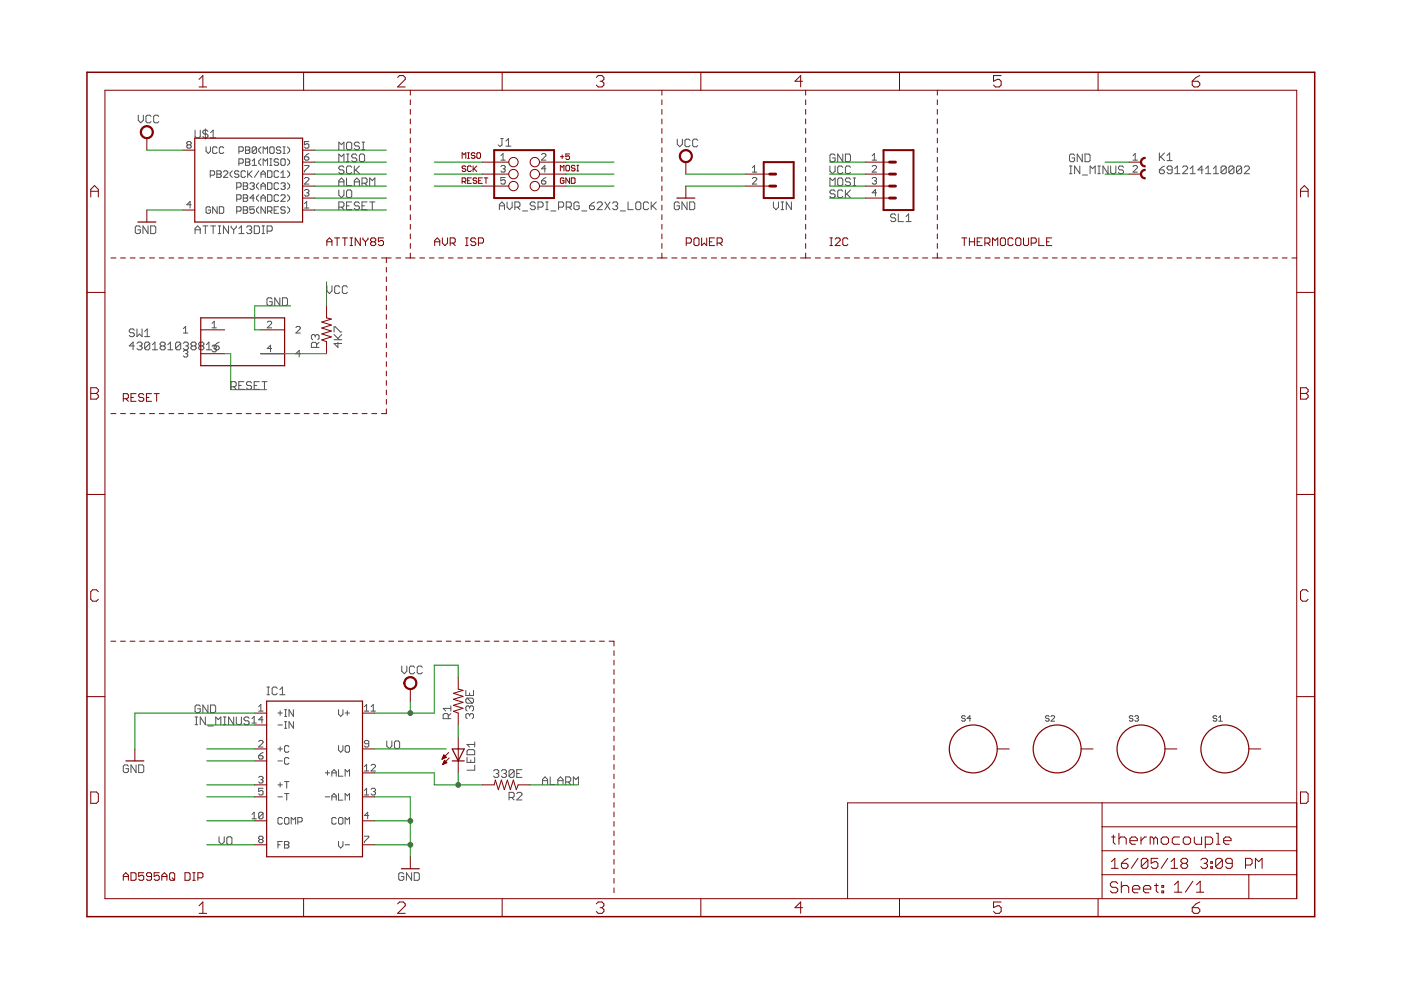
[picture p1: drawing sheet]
<svg xmlns="http://www.w3.org/2000/svg" width="297mm" height="210mm" viewBox="0 0 297 210" stroke-linecap="round" stroke-linejoin="round" font-family="sans-serif">
<g fill="none" stroke="#505050" stroke-width=".21">
<path d="M29.3 24.4v1.1l.5 .5 .6-.5v-1.1M32 24.7l-.3-.3h-.5l-.3 .3v1.1l.3 .2h.5l.3-.2M33.7 24.7l-.3-.3h-.5l-.3 .3v1.1l.3 .2h.5l.3-.2M39.8 30.7l-.2-.2 .2-.5h.5l.2 .2-.2 .5M39.8 30.7l-.2 .2 .2 .5h.5l.2-.2-.2-.5M39.8 30.7h.5M41.4 27.6v1.4l.2 .2h.6l.3-.2v-1.4M43.5 27.3v2.2M43.7 31.1v1l.5 .4 .4-.4v-1M44.1 27.9l-.3-.3h-.5l-.3 .3v.2l.3 .3h.5l.3 .3v.3l-.3 .2h-.5l-.3-.2M44.6 37.1h.7l.2-.2v-.5l-.2-.2h-.7v1.4M44.6 28.1l.6-.5v1.6"/>
<path d="M44.6 29.2h1.1M46 36.2h.7l.2 .2-.2 .5 .2 .5-.2 .2h-.7zM46 36.9h.7M46 31.4l-.2-.3h-.5l-.2 .3v.9l.2 .2h.5l.2-.2M47.4 36.4l.2-.2h.5l.2 .2v.3l-.9 .9h.9M47.4 31.4l-.2-.3h-.5l-.2 .3v.9l.2 .2h.5l.2-.2M49.3 36.2l-.5 .5v.4l.5 .5M50.2 39.7h.7l.2-.2v-.5l-.2-.2h-.7v1.4M50.7 32.1h.7l.2-.3v-.4l-.2-.3h-.7v1.4M50.7 36.4l-.3-.2h-.4l-.3 .5 .3 .2h.4l.3 .5-.3 .2h-.4l-.3-.2M50.7 34.6h.7l.2-.2v-.5l-.2-.2h-.7v1.4M51.6 38.8h.7l.2 .2-.2 .5 .2 .4-.2 .3h-.7z"/>
<path d="M51.6 39.5h.7M52 31.1h.7l.3 .3-.3 .4 .3 .5-.3 .2h-.7zM52 33.7h.7l.3 .2-.3 .5 .3 .4-.3 .3h-.7zM52 34.4h.7M52 36.4l-.2-.2h-.4l-.3 .2v1l.3 .2h.4l.2-.2M52 31.8h.7M52.5 36.2v1.4M52.7 36.9l.7 .7M53 39l.2-.2h.5l.2 .2-.2 .5M53.4 36.2l-.9 .9M53.4 39.5h.3M53.5 35.1h.9"/>
<path d="M53.5 34.1l.4-.4v1.4M53.7 39.5l.2 .2-.2 .5h-.5l-.2-.3M54.4 31.4l-.2-.3h-.5l-.2 .3v.9M54.4 31.4v.9l-.2 .2h-.5l-.2-.2M54.4 31.4l-.9 .9M54.9 38.8l-.5 .4v.5l.5 .5M54.9 36.2l-1 1.4M55.3 31.1l-.4 .5v.5l.4 .4M55.3 33.7l-.4 .4v.5l.4 .5M55.3 37.6v-.9l.5-.5 .5 .5v.9M55.3 36.9h1M55.3 39.5h1"/>
<path d="M55.8 32.5v-1.4l.5 .5 .4-.5v1.4M55.8 35.1v-1.4l.5 .4 .4-.4v1.4M56.7 36.2h.7l.3 .2v1l-.3 .2h-.7zM56.7 38.8h.7l.3 .2v.9l-.3 .3h-.7zM57.2 35.1h.5M57.2 33.7h.5M57.4 31.1h.5l.2 .3v.9l-.2 .2h-.5l-.2-.2v-.9zM57.4 33.7v1.4M59.1 33.9l-.3-.2h-.4l-.3 .4 .3 .3h.4l.3 .4-.3 .3h-.4l-.3-.3M59.1 36.4l-.3-.2h-.4l-.3 .2v1l.3 .2h.4l.3-.2M59.1 39l-.3-.2h-.4l-.3 .2v.9l.3 .3h.4l.3-.3M59.5 31.4l-.2-.3h-.5l-.2 .3 .2 .4h.5l.2 .3-.2 .4h-.5l-.2-.2"/>
<path d="M59.5 33.9l.3-.2h.4l.3 .2v.9l-.3 .3h-.4l-.3-.3zM59.5 39l.3-.2h.4l.3 .2-.3 .5M59.5 37.6h1M59.5 36.7l.5-.5v1.4M60 31.1h.5M60 32.5h.5M60 39.5h.2M60.2 39.5l.3 .2-.3 .5h-.4l-.3-.3M60.2 31.1v1.4M60.9 31.1l.5 .5v.5l-.5 .4M60.9 36.2l.5 .5v.4l-.5 .5M60.9 33.7l.5 .4v.5l-.5 .5"/>
<path d="M60.9 38.8l.5 .4v.5l-.5 .5M64.6 33.3h.7l.2 .4-.2 .3h-.5l-.2-.3zM64.6 35.1h.9v.2l-.9 1v.2M64.6 37.9l.2-.3h.5l.2 .3v.2l-.9 .9h.9M65.5 30h-.9v.7l.7-.2 .2 .2v.5l-.2 .2h-.5l-.2-.2M65.5 32.6l-.9 .7M71.8 31.7v-1.6l.6 .6 .5-.6v1.6M71.8 34.3v-1.6l.6 .5 .5-.5v1.6M71.8 39.4v-1.1l.6-.6 .5 .6v1.1M71.8 38.6h1.1M72.9 35.5l-.2-.3h-.6l-.3 .3v.3l.3 .2h.6l.2 .3v.3l-.2 .2h-.6l-.3-.2M73.5 32.7h.5"/>
<path d="M73.5 34.3h.5M73.5 30.4l.2-.3h.6l.3 .3v1.1l-.3 .2h-.6l-.2-.2zM73.5 37.7v1.7h1.1M73.7 32.7v1.6M74.6 35.5l-.3-.3h-.6l-.2 .3v1.1l.2 .2h.6l.3-.2M75.1 39.4v-1.1l.5-.6 .6 .6v1.1M75.1 35.2v1.6M75.1 38.6h1.1M75.4 36l.8 .8M75.6 32.9l-.2-.2h-.6l-.2 .2v.3l.2 .3h.6l.2 .3v.2l-.2 .3h-.6l-.2-.3M76.2 30.4l-.3-.3h-.5l-.3 .3v.3l.3 .2h.5l.3 .3v.3l-.3 .2h-.5l-.3-.2M76.2 35.2l-1.1 1.1"/>
<path d="M76.5 32.7h.5l.3 .2v1.1l-.3 .3h-.5l-.3-.3v-1.1zM76.8 38.8h.8l.2-.2v-.6l-.2-.3h-.8v1.7M76.8 30.1h.5M76.8 31.7h.5M77 30.1v1.6M77.3 38.8l.5 .6M78.4 39.4v-1.7l.5 .6 .6-.6v1.7M106.2 29.4h.5M106.2 34h.9M106.2 35.3l.2-.2h.5l.2 .2-.2 .5M106.2 33l.5-.4v1.4M106.4 29.4v1.3l-.2 .3h-.3l-.3-.3"/>
<path d="M106.7 35.8h.2M106.9 35.8l.2 .2-.2 .5h-.5l-.2-.2M107.1 37.6h-.9v.7l.5-.2 .4 .2v.5l-.2 .2h-.5l-.2-.2M107.3 31h1M107.3 29.9l.5-.5v1.6M114.8 32.8l.2-.2h.5l.2 .2v.2l-.9 1h.9M114.8 38.3h.7l.2 .5-.2 .2h-.5l-.2-.2zM115.7 35.8h-.9l.7-.7v1.4M115.7 37.6l-.9 .7M143.6 29.5v1.1l.5 .5 .6-.5v-1.1M146.3 29.8l-.3-.3h-.5l-.3 .3v1.1l.3 .2h.5l.3-.2M147.9 29.8l-.2-.3h-.6l-.2 .3v1.1l.2 .2h.6l.2-.2"/>
<path d="M159.5 36.5h.9M159.5 37.9l.2-.3h.5l.2 .3v.2l-.9 .9h.9M159.5 35.6l.5-.5v1.4M176 35.2v1.1l.5 .5 .6-.5v-1.1M176 39.4v-1.7l.5 .6 .6-.6v1.7M177.1 32.9l-.3-.2h-.6l-.2 .2v1.1l.2 .3h.6l.3-.3v-.5h-.6M177.9 37.7h.5l.3 .3v1.1l-.3 .3h-.5l-.3-.3v-1.1zM178.7 35.5l-.3-.3h-.5l-.3 .3v1.1l.3 .2h.5l.3-.2M178.7 32.7v1.6l-1.1-1.6v1.6M179.2 32.7h.8l.3 .2v1.1l-.3 .3h-.8zM180.3 35.5l-.3-.3h-.5l-.3 .3v1.1l.3 .2h.5l.3-.2M180.3 38l-.3-.3h-.5l-.3 .3v.3l.3 .3h.5l.3 .2v.3l-.3 .3h-.5l-.3-.3"/>
<path d="M180.9 37.7h.5M180.9 39.4h.5M181.1 37.7v1.7M184.9 34h.9M184.9 35.3l.2-.2h.5l.2 .2v.3l-.9 .9h.9M184.9 37.9l.2-.3h.5l.2 .3-.2 .4M184.9 33l.5-.4v1.4M185.4 38.3h.2M185.6 38.3l.2 .3-.2 .4h-.5l-.2-.2M226.8 36.8h.5M226.8 35.2h.5M227 35.2v1.6"/>
<path d="M227.8 32.9l-.2-.2h-.6l-.2 .2v1.1l.2 .3h.6l.2-.3v-.5h-.5M228.9 35.2v1.6l-1.1-1.6v1.6M229.5 32.7v1.6l-1.1-1.6v1.6M229.5 37.1h1.1M230 32.7h.8l.3 .2v1.1l-.3 .3h-.8zM231.1 36.8v-1.6l.6 .6 .5-.6v1.6M232.7 36.8h.6M232.7 35.2h.6M233 35.2v1.6M234.9 35.2v1.6l-1.1-1.6v1.6M235.5 35.2v1.4l.3 .2h.5l.3-.2v-1.4M238.2 35.5l-.3-.3h-.5l-.3 .3v.3l.3 .2h.5l.3 .3v.3l-.3 .2h-.5l-.3-.2"/>
<path d="M240.2 33l.5-.4v1.4M240.2 34h1M240.2 35.3l.3-.2h.4l.3 .2v.3l-1 .9h1M245.8 32.4v1.7M245.8 36h.8l.3 .3v.3l-.3 .2h-.5l-.3-.2zM246.1 33.3l.8 .8M246.9 35.2l-.6 .3-.5 .5M246.9 32.4l-1.1 1.1M247.4 33l.6-.6v1.7M247.4 34.1h1.1M248.5 36h-.8l-.3-.2v-.3l.3-.3h.5l.3 .3v1.1l-.3 .2h-.5l-.3-.2M249.1 36.8h1.1"/>
<path d="M249.1 35.8l.5-.6v1.6M250.7 35.5l.3-.3h.5l.3 .3v.3l-1.1 1h1.1M252.3 36.8h1.1M252.3 35.8l.6-.6v1.6M255.1 36h-1.1l.8-.8v1.6M255.6 36.8h1.1M255.6 35.8l.6-.6v1.6M257.3 36.8h1M257.3 35.8l.5-.6v1.6M260 35.5v1.1l-.3 .2h-.5l-.3-.2M260 35.5l-.3-.3h-.5l-.3 .3v1.1M260 35.5l-1.1 1.1"/>
<path d="M261.6 35.5v1.1l-.3 .2h-.5l-.3-.2M261.6 35.5l-.3-.3h-.5l-.3 .3v1.1M261.6 35.5l-1.1 1.1M263.2 35.5v1.1l-.2 .2h-.6l-.2-.2M263.2 35.5l-.2-.3h-.6l-.2 .3v1.1M263.2 35.5l-1 1.1M263.8 35.5l.3-.3h.5l.3 .3v.3l-1.1 1h1.1M29.8 48.2l-.3-.3h-.6l-.2 .3v1.1l.2 .2h.6l.3-.2v-.6h-.6M31.4 47.9v1.6l-1.1-1.6v1.6M31.9 47.9h.9l.2 .3v1.1l-.2 .2h-.9zM40.5 43.4h-.9l.7-.7v1.4M41.4 49.5v-1l.5-.6 .6 .6v1"/>
<path d="M41.4 48.7h1.1M43 47.9h1.1M43.5 47.9v1.6M44.6 44.1l-.2-.3h-.5l-.2 .3v.9l.2 .2h.5l.2-.2v-.5h-.4M44.6 47.9h1.1M45.2 47.9v1.6M46 43.8v1.4l-.9-1.4v1.4M46.3 47.9h.5M46.3 49.5h.5M46.5 43.8h.7l.2 .3v.9l-.2 .2h-.7zM46.5 47.9v1.6M48.5 47.9v1.6l-1.1-1.6v1.6"/>
<path d="M49 47.9v.3l.6 .5M49.6 48.7v.8M50.1 47.9v.3l-.5 .5M50.2 42.2h.7l.2-.2v-.5l-.2-.2h-.7v1.4M50.2 44.8h.7l.2-.3v-.4l-.2-.3h-.7v1.4M50.7 49.5h1M50.7 48.5l.5-.6v1.6M51.6 43.8h.7l.2 .3-.2 .4 .2 .5-.2 .2h-.7zM51.6 41.3h.7l.2 .2-.2 .5 .2 .5-.2 .2h-.7zM51.6 44.5h.7M51.6 42h.7M52.3 48.2l.3-.3h.5l.3 .3v.3l-.3 .2"/>
<path d="M52.8 48.7h.3M53.1 48.7l.3 .3v.3l-.3 .2h-.5l-.3-.2M53.9 47.9h.8l.3 .3v1.1l-.3 .2h-.8zM53.9 43.8h-.9v.7l.7-.2 .2 .2v.5l-.2 .2h-.5l-.2-.2M53.9 42h-.9l.7-.7v1.4M54.9 43.8l-.5 .5v.5l.5 .4M54.9 41.3l-.5 .5v.4l.5 .5M55.3 40.2v-1l.5-.4 .5 .4v1M55.3 42.7v-.9l.5-.5 .5 .5v.9M55.3 42h1M55.6 47.9h.5M55.6 49.5h.5"/>
<path d="M55.8 47.9v1.6M56.3 43.8v1.4l-1-1.4v1.4M56.6 49h.9l.2-.3v-.5l-.2-.3h-.9v1.6M56.7 41.3h.7l.3 .2v1l-.3 .2h-.7zM56.7 44.8h.7l.3-.3v-.4l-.3-.3h-.7v1.4M57.2 44.8l.5 .4M58.1 44.5h.5M59.1 41.5l-.3-.2h-.4l-.3 .2v1l.3 .2h.4l.3-.2M59.1 43.8h-1v1.4h1M59.5 41.5l.3-.2h.4l.3 .2v.3l-1 .9h1M60.5 44.1l-.3-.3h-.4l-.3 .3v.2l.3 .2h.4l.3 .5-.3 .2h-.4l-.3-.2M60.9 41.3l.5 .5v.4l-.5 .5"/>
<path d="M60.9 43.8l.5 .5v.5l-.5 .4M64.6 40.4l.2-.2h.5l.2 .2-.2 .5M64.6 43.2l.4-.5v1.4M64.6 44.1h.9M65 40.9h.3M65.3 40.9l.2 .2-.2 .5h-.5l-.2-.3M71.8 43.9h.9l.2-.3v-.5l-.2-.3h-.9v1.6M71.8 40.3v1.1l.6 .5 .5-.5v-1.1M72.4 43.9l.5 .5M73.5 43.6h.5M73.7 40.3h.6l.3 .3v1l-.3 .3h-.6l-.2-.3v-1zM74.6 42.8h-1.1v1.6h1.1"/>
<path d="M76.2 43.1l-.3-.3h-.5l-.3 .3v.3l.3 .2h.5l.3 .3v.3l-.3 .2h-.5l-.3-.2M76.8 43.6h.5M77.8 42.8h-1v1.6h1M78.4 42.8h1.1M78.9 42.8v1.6M105.9 44.4v-1l.5-.6 .6 .6v1M105.9 43.6h1.1M107.5 42.8v1.1l.6 .5 .5-.5v-1.1M109.2 43.9h.8l.2-.3v-.5l-.2-.3h-.8v1.6M109.7 43.9l.5 .5M110.8 44.7h1.1M113.5 43.1l-.3-.3h-.5l-.3 .3v.3l.3 .2h.5l.3 .3v.3l-.3 .2h-.5l-.3-.2"/>
<path d="M114.1 43.9h.8l.2-.3v-.5l-.2-.3h-.8v1.6M115.7 42.8h.5M115.7 44.4h.5M116 42.8v1.6M116.8 44.7h1.1M118.4 43.9h.8l.3-.3v-.5l-.3-.3h-.8v1.6M120.1 43.9h.8l.2-.3v-.5l-.2-.3h-.8v1.6M120.6 43.9l.5 .5M122.8 43.1l-.3-.3h-.5l-.3 .3v1.1l.3 .2h.5l.3-.2v-.6h-.6M123.3 44.7h1.1M125 43.6h.8l.2 .3v.3l-.2 .2h-.6l-.2-.2zM126 42.8l-1 .8"/>
<path d="M126.6 43.1l.3-.3h.5l.3 .3v.3l-1.1 1h1.1M128.2 42.8l1.1 1.6M129.3 42.8l-1.1 1.6M129.9 43.1l.3-.3h.5l.3 .3v.3l-.3 .2M130.4 43.6h.3M130.7 43.6l.3 .3v.3l-.3 .2h-.5l-.3-.2M131.5 44.7h1.1M133.2 42.8v1.6h1M134.8 43.1l.3-.3h.5l.3 .3v1.1l-.3 .2h-.5l-.3-.2zM137.5 43.1l-.3-.3h-.5l-.3 .3v1.1l.3 .2h.5l.3-.2M138.1 42.8v1.6M138.3 43.6l.8 .8"/>
<path d="M139.1 42.8l-1 1.1M144 43.1l-.2-.3h-.6l-.2 .3v1.1l.2 .2h.6l.2-.2v-.6h-.5M145.7 42.8v1.6l-1.1-1.6v1.6M146.2 42.8h.8l.3 .3v1.1l-.3 .2h-.8zM164 42.8v1.1l.5 .5 .6-.5v-1.1M165.6 42.8h.6M165.6 44.4h.6M165.9 42.8v1.6M167.8 42.8v1.6l-1.1-1.6v1.6M177.1 40.6l-.3-.3h-.6l-.2 .3v.2l.2 .3h.6l.3 .3v.2l-.3 .3h-.6l-.2-.3M178.7 40.6l-.3-.3h-.5l-.3 .3v1l.3 .3h.5l.3-.3M179.2 40.3v1.6"/>
<path d="M179.5 41.1l.8 .8M180.3 40.3l-1.1 1.1M185.8 40.9h-.9l.7-.7v1.4M189.9 45.6l-.2-.2h-.6l-.3 .2v.3l.3 .3h.6l.2 .3v.2l-.2 .3h-.6l-.3-.3M190.5 45.4v1.6h1.1M192.1 47h1.1M192.1 45.9l.5-.5v1.6M28.5 73.3h-1.1l.8-.8v1.7M28.5 70l-.3-.3h-.5l-.3 .3v.3l.3 .2h.5l.3 .3v.3l-.3 .3h-.5l-.3-.3M29 72.8l.3-.3h.5l.3 .3v.3l-.3 .2M29 69.7v1.7l.6-.6 .5 .6v-1.7M29.6 73.3h.2"/>
<path d="M29.8 73.3l.3 .3v.3l-.3 .3h-.5l-.3-.3M30.7 71.4h1M30.7 70.3l.5-.6v1.7M31.7 72.8l-.2-.3h-.6l-.2 .3v1.1M31.7 72.8v1.1l-.2 .3h-.6l-.2-.3M31.7 72.8l-1 1.1M32.3 74.2h1.1M32.3 73.1l.6-.6v1.7M34.2 73.3h.6M34.2 73.3l-.2-.2v-.3l.2-.3h.6l.2 .3v.3l-.2 .2M34.2 73.3l-.2 .3v.3l.2 .3h.6l.2-.3v-.3l-.2-.3M35.6 74.2h1.1"/>
<path d="M35.6 73.1l.5-.6v1.7M38.3 72.8l-.3-.3h-.5l-.3 .3v1.1M38.3 72.8v1.1l-.3 .3h-.5l-.3-.3M38.3 72.8l-1.1 1.1M38.9 72.8l.2-.3h.6l.2 .3v.3l-.2 .2M38.9 69.7l.4-.5v1.4M38.9 70.6h.9M38.9 74.5l.2-.2h.5l.2 .2-.2 .5M39.3 75h.3M39.4 73.3h.3M39.6 75l.2 .2-.2 .5h-.5l-.2-.2M39.7 73.3l.2 .3v.3l-.2 .3h-.6l-.2-.3"/>
<path d="M40.8 73.3h.5M40.8 73.3l-.3-.2v-.3l.3-.3h.5l.3 .3v.3l-.3 .2M40.8 73.3l-.3 .3v.3l.3 .3h.5l.3-.3v-.3l-.3-.3M42.4 73.3h.5M42.4 73.3l-.3-.2v-.3l.3-.3h.5l.3 .3v.3l-.3 .2M42.4 73.3l-.3 .3v.3l.3 .3h.5l.3-.3v-.3l-.3-.3M43.8 74.2h1.1M43.8 73.1l.5-.6v1.7M45 68.6l.4-.5v1.4M45 69.5h.9M45 73.4l.2-.2h.5l.2 .2-.2 .5M45.4 73.3h.8l.3 .3v.3l-.3 .3h-.5l-.3-.3"/>
<path d="M45.4 73.3v.6M45.4 73.9h.3M45.7 73.9l.2 .2-.2 .5h-.5l-.2-.2M46.5 72.5l-1.1 .8M56.7 68.3l.2-.2h.5l.2 .2v.3l-.9 .9h.9M57.6 73.9h-.9l.7-.7v1.4M57.7 63.4l-.3-.3h-.5l-.3 .3v1.1l.3 .3h.5l.3-.3v-.5h-.6M59.3 63.1v1.7l-1-1.7v1.7M59.9 63.1h.8l.3 .3v1.1l-.3 .3h-.8zM62.7 69.4l.3-.2h.4l.3 .2v.3l-1 .9h1M63.7 75h-1l.7-.7v1.4M66.8 71.2l-.2-.3h-.3l-.3 .3v.6l.3 .2"/>
<path d="M66.8 71.2l.3-.3h.3l.2 .3v.6l-.2 .2M66.8 71.2v.3M67.1 73.7v-.9l-.3-.2h-.5l-.3 .2v.9h1.6M67.6 72.6l-.5 .5M69.3 60.6v1.1l.5 .5 .6-.5v-1.1M70.8 72h1.7M70.8 70.9l1.1 1.1M70.8 70.4v-1.1h.3l1.1 1.1h.3M71.6 72.6v1.1l-.8-.9h1.7M72 60.9l-.2-.3h-.6l-.2 .3v1.1l.2 .2h.6l.2-.2M72.5 70.9l-.9 .9M73.7 60.9l-.3-.3h-.5l-.3 .3v1.1l.3 .2h.5l.3-.2"/>
<path d="M49 82h.8l.3-.3v-.5l-.3-.3h-.8v1.6M49.5 82l.6 .5M50.6 81.7h.6M51.7 80.9h-1.1v1.6h1.1M53.3 81.2l-.2-.3h-.6l-.2 .3v.3l.2 .2h.6l.2 .3v.3l-.2 .2h-.6l-.2-.2M53.9 81.7h.5M55 80.9h-1.1v1.6h1.1M55.5 80.9h1.1M56.1 80.9v1.6M41.4 153.6h.5M41.4 152h.5M41.6 152v1.6"/>
<path d="M42.5 149.8l-.3-.3h-.6l-.2 .3v1l.2 .3h.6l.3-.3v-.5h-.6M43.5 152v1.6l-1-1.6v1.6M44.1 149.5v1.6l-1.1-1.6v1.6M44.1 153.9h1.1M44.6 149.5h.8l.3 .3v1l-.3 .3h-.8zM45.7 153.6v-1.6l.6 .6 .5-.6v1.6M47.4 153.6h.5M47.4 152h.5M47.6 152v1.6M49.6 152v1.6l-1.1-1.6v1.6M50.1 152v1.4l.3 .2h.5l.3-.2v-1.4M52.8 152.3l-.2-.3h-.6l-.3 .3v.3l.3 .2h.6l.2 .3v.3l-.2 .2h-.6l-.3-.2"/>
<path d="M53.4 152.4l.5-.5v1.4M53.4 153.3h1M54.8 149.8l.5-.4v1.4M54.8 150.8h1M54.8 157.2l.3-.2h.4l.3 .2v.3l-1 .9h1M55.8 152.6h-1l.7-.7v1.4M55.8 159.5l-1 .7M56.6 147.3h.5M56.6 145.7h.5M56.9 145.7v1.6M58.8 145.9l-.3-.2h-.5l-.3 .2v1.1l.3 .3h.5l.3-.3M58.9 153.7h1"/>
<path d="M58.9 151.2h1M58.9 158.8h1M59.3 147.3h1.1M59.3 146.2l.6-.5v1.6M59.4 150.7v1M59.4 158.3v1M60.3 154.4h.5M60.3 153h.5M60.3 151.9h.5M60.3 150.5h.5M60.6 150.5v1.4M60.6 153v1.4"/>
<path d="M61.3 158.3l-.3-.2h-.4l-.3 .2v1l.3 .2h.4l.3-.2M62.2 150.5v1.4l-.9-1.4v1.4M62.2 153v1.4l-.9-1.4v1.4M71.8 150.5v.9l.4 .5 .5-.5v-.9M71.8 158.1v.9l.4 .5 .5-.5v-.9M73.2 151.2h.9M73.4 158.1h.5l.2 .2v1l-.2 .2h-.5l-.2-.2v-1zM73.6 150.7v1M77.3 150.8h.9M77.3 149.8l.4-.4v1.4M78.2 157.7h-.7l-.2-.2 .2-.5h.5l.2 .2v1l-.2 .2h-.5l-.2-.2M78.7 150.8h.9"/>
<path d="M78.7 149.8l.4-.4v1.4M82 157.1v1.1l.5 .5 .6-.5v-1.1M83.6 157.4l.3-.3h.6l.2 .3v1.1l-.2 .2h-.6l-.3-.2zM85.2 141.2v1.1l.5 .6 .6-.6v-1.1M87.9 141.5l-.3-.3h-.5l-.3 .3v1.1l.3 .3h.5l.3-.3M89.5 141.5l-.2-.3h-.6l-.2 .3v1.1l.2 .3h.6l.2-.3M95 152.4v-.8l-.2-.3h-.6l-.2 .3v.8h1.6M95.6 151.3l-.6 .5M95.6 150.2h-1.6l.5 .5M95.6 149.6v1.1M98.8 146.4v1.1h1.6v-1.1M99 159.2l.3-.3h1.1l.2 .3v.8h-1.6z"/>
<path d="M99 148l-.2 .3v.5l.2 .3h1.1M99 148h1.1l.3 .3v.5l-.3 .3M99 148l1.1 1.1M99.6 151.6l-.3-.3h-.3l-.2 .3v.5l.2 .3M99.6 149.9l-.3-.3h-.3l-.2 .3v.6l.2 .2M99.6 151.6l.2-.3h.3l.3 .3v.5l-.3 .3M99.6 146.9v.6M99.6 149.9v.3M99.6 151.6v.2M99.6 149.9l.2-.3h.3l.3 .3v.6l-.3 .2M100.6 157.3v1.1M100.6 157.8h-1.6l.5 .6"/>
<path d="M204.7 151.9l-.3-.2h-.3l-.2 .4 .2 .2h.3l.3 .4-.3 .2h-.3l-.2-.2M205.8 152.3h-.8l.6-.6v1.2M222.4 151.9l-.2-.2h-.4l-.1 .4 .1 .2h.4l.2 .4-.2 .2h-.4l-.1-.2M222.8 151.9l.2-.2h.4l.2 .2v.2l-.8 .8h.8M240.2 151.9l-.2-.2h-.4l-.2 .2 .2 .4h.4l.2 .2-.2 .4h-.4l-.2-.2M240.6 151.9l.2-.2h.4l.2 .2-.2 .4M241 152.3h.2M241.2 152.3l.2 .2-.2 .4h-.4l-.2-.2M258 151.9l-.2-.2h-.4l-.2 .2 .2 .4h.4l.2 .2-.2 .4h-.4l-.2-.2M258.4 152.9h.7M258.4 152.1l.4-.4v1.2M27.2 162.5l-.3-.3h-.5l-.3 .3v1l.3 .3h.5l.3-.3v-.5h-.5"/>
<path d="M28.9 162.2v1.6l-1.1-1.6v1.6M29.4 162.2h.8l.3 .3v1l-.3 .3h-.8zM46.4 177.4v1.1l.6 .5 .5-.5v-1.1M48.1 177.7l.3-.3h.5l.3 .3v1.1l-.3 .2h-.5l-.3-.2zM53.4 172.7l.5-.5v1.4M53.4 173.6h1M54.8 160.2h.7l.3 .5-.3 .2h-.4l-.3-.2zM54.8 164.8l.3-.2h.4l.3 .2-.3 .5M55.1 178l-.3-.2 .3-.5h.4l.3 .2-.3 .5M55.1 178l-.3 .2 .3 .5h.4l.3-.2-.3-.5M55.1 178h.4M55.3 165.3h.2"/>
<path d="M55.5 165.3l.3 .2-.3 .5h-.4l-.3-.2M55.8 167.1h-1v.7l.5-.2 .5 .2v.5l-.3 .3h-.4l-.3-.3M55.8 172.4v1l-.3 .2h-.4l-.3-.2M55.8 172.4l-.3-.2h-.4l-.3 .2v1M55.8 172.4l-1 1M58.9 161.3h1M58.9 166.4h1M58.9 169h1M58.9 179.1h.5M59.4 165.9v1M59.9 173.6l-.3-.3h-.4l-.3 .3v.9l.3 .2h.4l.3-.2M59.9 178.4h-1v1.4"/>
<path d="M60.3 173.6l.3-.3h.4l.3 .3v.9l-.3 .2h-.4l-.3-.2zM60.3 178.4h.7l.3 .2-.3 .5 .3 .5-.3 .2h-.7zM60.3 165.7h1M60.3 168.3h1M60.3 179.1h.7M60.8 165.7v1.4M60.8 168.3v1.4M61.3 160.9l-.3-.3h-.4l-.3 .3v.9l.3 .2h.4l.3-.2M61.7 174.7v-1.4l.5 .5 .5-.5v1.4M63.1 174.3h.7l.3-.3v-.4l-.3-.3h-.7v1.4M69 169h.9M69 163.9h.9"/>
<path d="M69.4 163.4v.9M70.4 169h.9M70.4 163.9h.9M70.4 164.6v-1l.4-.4 .5 .4v1M70.4 169.7v-1l.4-.4 .5 .4v1M71.3 173.6l-.2-.3h-.5l-.2 .3v.9l.2 .2h.5l.2-.2M71.8 163.2v1.4h.9M71.8 168.3v1.4h.9M71.8 173.6l.2-.3h.5l.2 .3v.9l-.2 .2h-.5l-.2-.2zM71.8 178.4v.9l.4 .5 .5-.5v-.9M73.2 164.6v-1.4l.4 .4 .5-.4v1.4M73.2 169.7v-1.4l.4 .4 .5-.4v1.4"/>
<path d="M73.2 174.7v-1.4l.4 .5 .5-.5v1.4M73.2 179.1h.9M77.3 168.6h.9M77.3 162.5l.4-.4v1.4M77.3 167.6l.4-.5v1.5M77.3 163.5h.9M77.3 177.3h.9v.2l-.9 1v.2M78.2 172.9h-.9l.7-.7v1.4M78.7 167.4l.2-.3h.5l.2 .3-.2 .4M78.7 162.3l.2-.2h.5l.2 .2v.2l-.9 1h.9M79.1 167.8h.3M79.4 167.8l.2 .3v.2l-.2 .3h-.5l-.2-.3"/>
<path d="M99 160.6v1h1.6v-1M99.8 161.1v.5M100.6 162.2v1.1h-1.6M104.6 163.5l.3-.3h.6l.2 .3v.2l-.2 .3M105.2 164h.3M105.5 164l.2 .3v.2l-.2 .3h-.6l-.3-.3M106.3 163.5l.3-.3h.5l.3 .3v.2l-.3 .3M106.8 164h.3M107.1 164l.3 .3v.2l-.3 .3h-.5l-.3-.3M107.9 169.1h.9l.2-.3v-.5l-.2-.3h-.9v1.6M108.5 169.1l.5 .5M109 163.5l-.2-.3h-.6l-.3 .3v1"/>
<path d="M109 163.5v1l-.2 .3h-.6l-.3-.3M109 163.5l-1.1 1M109.6 164h.5M109.6 168.3l.2-.3h.6l.3 .3v.2l-1.1 1.1h1.1M110.7 163.2h-1.1v1.6h1.1M115 166.3v-1l.5-.6 .6 .6v1M115 165.5h1.1M116.6 164.7v1.6h1.1M118.3 165.5h1.1M118.3 166.3v-1l.5-.6 .6 .6v1M119.9 165.8h.8l.3-.3v-.5l-.3-.3h-.8v1.6M120.5 165.8l.5 .5"/>
<path d="M121.6 166.3v-1.6l.5 .6 .5-.6v1.6M85.6 185.3l-.3-.3h-.5l-.3 .3v1.1l.3 .2h.5l.3-.2v-.6h-.5M87.3 185v1.6l-1.1-1.6v1.6M87.8 185h.8l.3 .3v1.1l-.3 .2h-.8z"/>
</g>
<g fill="none" stroke="#800000" stroke-width=".21">
<path d="M22.2 19.1h252.7v171.4h-252.7zM42.2 16.8l.8-.8v2.4M42.2 18.4h1.6M64.4 15.3v3.8M84.3 16.4l.4-.4h.8l.4 .4v.4l-1.6 1.6h1.6M87 19.1v1.1M106.5 15.3v3.8M126.4 16.4l.4-.4h.8l.4 .4v.4l-.4 .4M127.2 17.2h.4M127.6 17.2l.4 .4v.4l-.4 .4h-.8l-.4-.4M140.3 19.1v1.1M148.6 15.3v3.8"/>
<path d="M170.2 17.2h-1.6l1.2-1.2v2.4M170.8 19.1v1.1M190.7 15.3v3.8M198.7 19.1v1.1M212.3 16h-1.6v1.2l.8-.4h.4l.4 .4v.8l-.4 .4h-.8l-.4-.4M232.8 15.3v3.8M252.8 17.2h1.2l.4 .4v.4l-.4 .4h-.8l-.4-.4zM254.4 16l-.8 .4-.8 .8M31.1 29.3v2.5M38.8 31.8h2.5M64.2 34.4h2.5M64.2 36.9h2.5"/>
<path d="M64.2 31.8h2.5M64.2 39.5h2.5M87 21.2v1M87 23.2v1M87 25.2v1.1M87 27.3v1M87 29.3v1M87 31.3v1M87 33.4v1M87 35.4v1M87 37.4v1M87 39.4v1.1"/>
<path d="M98 33.6v-1.2l.4 .4 .4-.4v1.2M98 38.5h.6l.2-.2v-.4l-.2-.2h-.6v1.2M98.4 38.5l.4 .4M98.8 35.4l-.2-.2h-.4l-.2 .4 .2 .2h.4l.2 .4-.2 .2h-.4l-.2-.2M99.1 38.3h.4M99.1 33.6h.4M99.1 32.4h.4M99.3 32.4v1.2M99.9 37.7h-.8v1.2h.8M99.9 35.4l-.2-.2h-.4l-.2 .2v.8l.2 .2h.4l.2-.2M100.3 35.2v1.2M100.5 35.8l.6 .6"/>
<path d="M100.7 32.6l-.2-.2h-.4l-.2 .4 .2 .2h.4l.2 .4-.2 .2h-.4l-.2-.2M101.1 37.9l-.2-.2h-.4l-.2 .2 .2 .4h.4l.2 .2-.2 .4h-.4l-.2-.2M101.1 35.2l-.8 .8M101.3 32.4h.4l.2 .2v.8l-.2 .2h-.4l-.2-.2v-.8zM101.5 38.3h.4M102.2 34.4h5.7M102.2 36.9h5.7M102.2 39.5h5.7M102.3 37.7h-.8v1.2h.8M102.7 37.7h.7M103 37.7v1.2M114.4 34.4h5.6"/>
<path d="M114.4 36.9h5.6M114.4 39.5h5.6M118.8 36.2v-1.1l.4 .4 .4-.4v1.1M118.8 33.2h.8M119.2 32.9v.7M119.6 37.9l-.2-.2h-.4l-.2 .2v.8l.2 .2h.4l.2-.2v-.4h-.4M120.2 35.1h.3l.3 .1v.8l-.3 .2h-.3l-.2-.2v-.8zM120.8 32.6h-.8v.6l.4-.2 .4 .2v.4l-.3 .2h-.3l-.2-.2M120.8 37.7v1.2l-.8-1.2v1.2M121.1 37.7h.6l.2 .2v.8l-.2 .2h-.6zM121.9 35.2l-.2-.1h-.4l-.2 .1 .2 .4h.4l.2 .2-.2 .4h-.4l-.2-.2M122.3 35.1h.4"/>
<path d="M122.3 36.2h.4M122.5 35.1v1.1M140.3 21.2v1M140.3 23.2v1M140.3 25.2v1.1M140.3 27.3v1M140.3 29.3v1M140.3 31.3v1M140.3 33.4v1M140.3 35.4v1M140.3 37.4v1M140.3 39.4v1.1"/>
<path d="M145.4 34.4v2.5M145.4 39.5v2.5M158.1 36.9h5.1M158.1 39.5h5.1M170.8 21.2v1M170.8 23.2v1M170.8 25.2v1.1M170.8 27.3v1M170.8 29.3v1M170.8 31.3v1M170.8 33.4v1M170.8 35.4v1"/>
<path d="M170.8 37.4v1M170.8 39.4v1.1M183.5 34.4h5.1M183.5 36.9h5.1M183.5 39.5h5.1M198.7 21.2v1M198.7 23.2v1M198.7 25.2v1.1M198.7 27.3v1M198.7 29.3v1M198.7 31.3v1M198.7 33.4v1"/>
<path d="M198.7 35.4v1M198.7 37.4v1M198.7 39.4v1.1M239.4 34.4h2.5M239.4 36.9h2.5M19.2 41.8v-1.6l.8-.9 .8 .9v1.6M19.2 40.6h1.6M23.5 54.7h1.1M25.6 54.7h1M27.6 54.7h1.1M29.7 54.7h1M31.1 44.5v2.6"/>
<path d="M31.7 54.7h1.1M33.8 54.7h1M35.8 54.7h1.1M37.8 54.7h1.1M38.8 44.5h2.5M39.9 54.7h1.1M42 54.7h1M44 54.7h1M46.1 54.7h1M48.1 54.7h1M50.1 54.7h1.1M52.2 54.7h1"/>
<path d="M54.3 54.7h1M56.3 54.7h1M58.3 54.7h1.1M60.4 54.7h1M62.4 54.7h1.1M64.2 44.5h2.5M64.2 42h2.5M64.5 54.7h1M66.5 54.7h1.1M68.6 54.7h1M69.3 52.1v-1.1l.5-.6 .6 .6v1.1M69.3 51.3h1.1"/>
<path d="M70.6 54.7h1.1M71 50.4h1M71.5 50.4v1.7M72.6 50.4h1.1M72.7 54.7h1M73.1 50.4v1.7M74.2 50.4h.6M74.2 52.1h.6M74.5 50.4v1.7M74.7 54.7h1.1M76.4 50.4v1.7l-1.1-1.7v1.7M76.8 54.7h1"/>
<path d="M76.9 50.4v.3l.6 .6M77.5 51.3v.8M78 50.4v.3l-.5 .6M78.8 54.7h1.1M78.8 51.3h.6M78.8 51.3l-.2-.3v-.3l.2-.3h.6l.3 .3v.3l-.3 .3M78.8 51.3l-.2 .2v.3l.2 .3h.6l.3-.3v-.3l-.3-.2M80.9 54.7h2.1M81.3 50.4h-1.1v.9l.6-.3h.2l.3 .3v.5l-.3 .3h-.5l-.3-.3M81.9 54.7v1M81.9 56.7v1M81.9 58.7v1"/>
<path d="M83.9 54.7h1.1M86 54.7h2M87 41.5v1M87 43.5v1M87 45.5v1.1M87 47.6v1M87 49.6v1M87 51.6v1.1M87 53.7v1M89 54.7h1M91 54.7h1M92.2 51.3h1"/>
<path d="M92.2 52.1v-1.1l.5-.6 .5 .6v1.1M93 54.7h1M93.8 50.4v1.1l.5 .6 .6-.6v-1.1M95.1 54.7h1M95.4 51.5h.8l.3-.2v-.6l-.3-.3h-.8v1.7M96 51.5l.5 .6M97.1 54.7h1M98.7 50.4h.6M98.7 52.1h.6M99 50.4v1.7M99.1 54.7h1M100.9 50.7l-.3-.3h-.5l-.3 .3v.3l.3 .3h.5l.3 .2v.3l-.3 .3h-.5l-.3-.3"/>
<path d="M101.1 54.7h1M101.4 51.5h.9l.2-.2v-.6l-.2-.3h-.9v1.7M103.1 54.7h1M105.1 54.7h1M107.1 54.7h1M109.1 54.7h1.1M111.1 54.7h1.1M113.2 54.7h1M115.2 54.7h1M117.2 54.7h1M119.2 54.7h1M121.2 54.7h1"/>
<path d="M123.2 54.7h1M125.2 54.7h1.1M127.3 54.7h1M129.3 54.7h1M131.3 54.7h1M133.3 54.7h1M135.3 54.7h1M137.3 54.7h1M139.3 54.7h2.1M140.3 41.5v1M140.3 43.5v1M140.3 45.5v1.1"/>
<path d="M140.3 47.6v1M140.3 49.6v1M140.3 51.6v1.1M140.3 53.7v1M142.4 54.7h1.1M144.5 54.7h1.1M145.5 51.5h.8l.3-.2v-.6l-.3-.3h-.8v1.7M146.6 54.7h1.1M147.4 50.4h.5l.3 .3v1.1l-.3 .3h-.5l-.3-.3v-1.1zM148.7 54.7h1.1M148.8 50.4v1.7l.5-.6 .5 .6v-1.7M150.4 51.3h.5"/>
<path d="M150.8 54.7h1.1M151.5 50.4h-1.1v1.7h1.1M152 51.5h.8l.3-.2v-.6l-.3-.3h-.8v1.7M152.6 51.5l.5 .6M152.9 54.7h1.1M155 54.7h1.1M157.1 54.7h1.1M159.2 54.7h1.1M161.3 54.7h1.1M163.4 54.7h1.1M165.5 54.7h1.1M167.6 54.7h1.1"/>
<path d="M169.7 54.7h2.2M170.8 41.5v1M170.8 43.5v1M170.8 45.5v1.1M170.8 47.6v1M170.8 49.6v1M170.8 51.6v1.1M170.8 53.7v1M172.9 54.7h1M174.9 54.7h1.1M176 50.4h.5M176 52.1h.5"/>
<path d="M176.2 50.4v1.7M177 54.7h1.1M177.1 50.7l.2-.3h.6l.2 .3v.3l-1 1.1h1M179.1 54.7h1M179.8 50.7l-.3-.3h-.5l-.3 .3v1.1l.3 .3h.5l.3-.3M181.1 54.7h1.1M183.2 54.7h1.1M183.5 42h5.1M185.3 54.7h1.1M187.3 54.7h1.1M189.4 54.7h1.1M191.5 54.7h1.1"/>
<path d="M193.5 54.7h1.1M195.6 54.7h1.1M197.7 54.7h2.1M198.7 41.5v1M198.7 43.5v1M198.7 45.5v1.1M198.7 47.6v1M198.7 49.6v1M198.7 51.6v1.1M198.7 53.7v1M200.8 54.7h1M202.8 54.7h1"/>
<path d="M203.9 50.4h1.1M204.4 50.4v1.7M204.8 54.7h1.1M205.5 51.3h1.1M205.5 50.4v1.7M206.6 50.4v1.7M206.9 54.7h1M207.2 51.3h.5M208.3 50.4h-1.1v1.7h1.1M208.8 51.5h.8l.3-.2v-.6l-.3-.3h-.8v1.7M208.9 54.7h1M209.4 51.5l.5 .6"/>
<path d="M210.4 52.1v-1.7l.6 .6 .5-.6v1.7M210.9 54.7h1.1M212.4 50.4h.5l.3 .3v1.1l-.3 .3h-.5l-.3-.3v-1.1zM213 54.7h1M214.8 50.7l-.3-.3h-.5l-.3 .3v1.1l.3 .3h.5l.3-.3M215 54.7h1M215.6 50.4h.6l.3 .3v1.1l-.3 .3h-.6l-.3-.3v-1.1zM217 50.4v1.4l.3 .3h.5l.3-.3v-1.4M217 54.7h1.1M218.6 51.5h.8l.3-.2v-.6l-.3-.3h-.8v1.7M219.1 54.7h1M220.3 50.4v1.7h1.1"/>
<path d="M221.1 54.7h1M221.9 51.3h.5M223 50.4h-1.1v1.7h1.1M223.1 54.7h1.1M225.1 54.7h1.1M227.2 54.7h1M229.2 54.7h1.1M231.2 54.7h1.1M233.3 54.7h1M235.3 54.7h1M237.3 54.7h1.1M239.4 54.7h1"/>
<path d="M241.4 54.7h1M243.4 54.7h1.1M245.5 54.7h1M247.5 54.7h1M249.5 54.7h1M251.6 54.7h1M253.6 54.7h1M255.6 54.7h1M257.6 54.7h1.1M259.7 54.7h1M261.7 54.7h1M263.7 54.7h1.1"/>
<path d="M265.8 54.7h1M267.8 54.7h1M269.8 54.7h1.1M271.9 54.7h1M273.9 54.7h1M275.7 40.6h1.6M275.7 41.8v-1.6l.8-.9 .8 .9v1.6M18.4 62h3.8M42.6 69.9h5M42.6 75h5M55.3 69.9h5M55.3 75h5"/>
<path d="M69.2 64.9v2.5l1.1 .2-2.1 .7 2.1 .6-2.1 .7 2.1 .6-2.1 .6 2.1 .6-2.1 .7 1 .4v2.5M81.9 60.7v1M81.9 62.7v1M81.9 64.7v1M81.9 66.7v1M81.9 68.7v1M81.9 70.7v1M81.9 72.7v1M81.9 74.7v1M81.9 76.7v1M81.9 78.7v1M274.9 62h3.8"/>
<path d="M19.2 82.2h1.2l.4 .4v.4l-.4 .4 .4 .4v.4l-.4 .4h-1.2zM19.2 83.4h1.2M23.5 87.7h1.1M25.6 87.7h1M26.1 84.5h.8l.3-.2v-.6l-.3-.2h-.8v1.6M26.7 84.5l.5 .6M27.6 87.7h1.1M27.8 84.3h.5M28.9 83.5h-1.1v1.6h1.1M29.7 87.7h1M30.5 83.7l-.3-.2h-.5l-.3 .2v.3l.3 .3h.5l.3 .2v.3l-.3 .3h-.5l-.3-.3M31.1 84.3h.5"/>
<path d="M31.7 87.7h1.1M32.1 83.5h-1v1.6h1M32.7 83.5h1.1M33.2 83.5v1.6M33.8 87.7h1M35.8 87.7h1.1M37.8 87.7h1.1M39.9 87.7h1.1M42 87.7h1M44 87.7h1M46.1 87.7h1M48.1 87.7h1"/>
<path d="M50.1 87.7h1.1M52.2 87.7h1M54.3 87.7h1M56.3 87.7h1M58.3 87.7h1.1M60.4 87.7h1M62.4 87.7h1.1M64.5 87.7h1M66.5 87.7h1.1M68.6 87.7h1M70.6 87.7h1.1M72.7 87.7h1"/>
<path d="M74.7 87.7h1.1M76.8 87.7h1M78.8 87.7h1.1M81.9 86.7v1h-1M81.9 80.7v1M81.9 82.7v1M81.9 84.7v1M275.7 82.2h1.2l.4 .4v.4l-.4 .4 .4 .4v.4l-.4 .4h-1.2zM275.7 83.4h1.2M18.4 104.8h3.8M274.9 104.8h3.8M20.8 125.5l-.4-.4h-.8l-.4 .4v1.6l.4 .4h.8l.4-.4"/>
<path d="M23.5 136h1.1M25.5 136h1.1M27.6 136h1M29.6 136h1M31.6 136h1.1M33.7 136h1M35.7 136h1M37.7 136h1.1M39.8 136h1M41.8 136h1M43.8 136h1.1M45.9 136h1"/>
<path d="M47.9 136h1M49.9 136h1M52 136h1M54 136h1M56 136h1M58 136h1.1M60.1 136h1M62.1 136h1M64.1 136h1.1M66.2 136h1M68.2 136h1M70.2 136h1.1"/>
<path d="M72.3 136h1M74.3 136h1M76.3 136h1.1M78.4 136h1M80.4 136h1M82.4 136h1.1M84.5 136h1M86.5 136h1M88.5 136h1.1M90.6 136h1M92.6 136h1M94.6 136h1.1"/>
<path d="M96.6 136h1.1M98.7 136h1M100.7 136h1M102.7 136h1.1M104.8 136h1M106.8 136h1M108.8 136h1.1M110.9 136h1M112.9 136h1M114.9 136h1.1M117 136h1M119 136h1"/>
<path d="M121 136h1M123 136h1.1M125.1 136h1M127.1 136h1M129.1 136h1.1v1M130.2 138v1M130.2 140v1M277.3 125.5l-.4-.4h-.8l-.4 .4v1.6l.4 .4h.8l.4-.4M18.4 147.7h3.8M28.6 158.8v2.5M54 153.7h2.5M54 151.2h2.5"/>
<path d="M54 158.8h2.5M76.9 151.2h2.5M76.9 158.8h2.5M87 146.1v2.6M95.1 159.6l-1.4 1.4M97.2 143.6v2.5l1 .3-2.1 .6 2.1 .6-2.1 .7 2.1 .6-2.1 .6 2.1 .7-2.1 .6 1.1 .4v2.5M97.2 156.3v7.6M130.2 142v1M130.2 144v1M130.2 146v1M130.2 148v1M130.2 150v1"/>
<path d="M130.2 152v1.1M130.2 154.1v1M130.2 156.1v1M130.2 158.1v1M211.4 158.8h2.6M229.2 158.8h2.6M247 158.8h2.5M264.8 158.8h2.5M274.9 147.7h3.8M19.2 167.9h1.2l.4 .4v1.6l-.4 .4h-1.2zM54 161.3h2.5M54 166.4h2.5"/>
<path d="M54 169h2.5M54 179.1h2.5M54 174h2.5M76.9 169h2.5M76.9 163.9h2.5M76.9 179.1h2.5M76.9 174h2.5M93.7 161h.1M93.8 160.8h.3M93.9 160.7h.4M93.9 160.6h.7M93.9 162h.1"/>
<path d="M93.9 160.5h.6M93.9 161.9h.4M94 160.3h.4M94 161.8h.6M94 160.2h.3M94 161.7h.7M94.1 160.1h.1M94.1 161.5h.5M94.1 161.4h.3M94.2 161.3h.1M94.2 161.2l.5 .5-.8 .4zM94.6 160.6l-.5-.5-.4 .9"/>
<path d="M94.6 160.6l-.9 .4M95.2 160.7l-1.3 1.4M102.2 166.4h2.6l.2-1 .7 2 .6-2 .6 2 .7-2 .6 2 .6-2 .7 2 .4-1h2.5M130.2 160.1v1M130.2 162.1v1M130.2 164.1v1M130.2 166.1v1M130.2 168.1v1M130.2 170.2v1M130.2 172.2v1M130.2 174.2v1M130.2 176.2v1"/>
<path d="M130.2 178.2v1M233.7 170.2v20.3M233.7 175.3h41.2M235.7 177.5h.8M236.1 177.1v1.5l.4 .4M237.2 177.8l.4-.3h.8l.4 .3v1.2M237.2 176.7v2.3M239.6 178.2h1.5v-.4l-.4-.3h-.7l-.4 .3v.8l.4 .4h.7M241.9 177.5v1.5M243.1 177.5h-.4l-.8 .7M244.6 177.8l-.4-.3h-.3v1.5M244.6 177.8v1.2"/>
<path d="M244.6 177.8l.4-.3 .4 .3v1.2M246.2 177.8l.4-.3h.8l.4 .3v.8l-.4 .4h-.8l-.4-.4zM250.1 177.5h-1.2l-.4 .3v.8l.4 .4h1.2M251.2 177.5h.8l.4 .3v.8l-.4 .4h-.8l-.3-.4v-.8zM253.2 177.5v1.1l.4 .4h1.2v-1.5M255.5 179h1.2l.4-.4v-.8l-.4-.3h-1.2v2.3M257.9 179h.8M257.9 176.7h.4v2.3M259.4 178.2h1.6v-.4l-.4-.3h-.8l-.4 .3v.8l.4 .4h.8M274.9 170.2h-95.2v20.3M275.7 167.9h1.2l.4 .4v1.6l-.4 .4h-1.2zM26.1 186.6v-1l.6-.6 .5 .6v1"/>
<path d="M26.1 185.8h1.1M27.8 185h.8l.3 .3v1.1l-.3 .2h-.8zM30.5 185h-1.1v.8l.6-.2h.2l.3 .2v.6l-.3 .2h-.5l-.3-.2M32.1 185.8h-.8l-.2-.2v-.3l.2-.3h.6l.2 .3v1.1l-.2 .2h-.6l-.2-.2M33.8 185h-1.1v.8l.5-.2h.3l.3 .2v.6l-.3 .2h-.5l-.3-.2M34.3 185.8h1.1M34.3 186.6v-1l.6-.6 .5 .6v1M36.2 185h.6l.2 .3v1.1l-.2 .2h-.6l-.2-.2v-1.1zM36.5 186.1l.5 .5M39.2 185h.8l.3 .3v1.1l-.3 .2h-.8zM40.9 186.6h.5M40.9 185h.5"/>
<path d="M41.1 185v1.6M42 186.1h.8l.2-.3v-.5l-.2-.3h-.8v1.6M42.2 192l.8-.8v2.5M42.2 193.7h1.6M64.4 190.5v3.9M84.3 191.6l.4-.4h.8l.4 .4v.4l-1.6 1.7h1.6M87 181.7v2.5M106.5 190.5v3.9M126.4 191.6l.4-.4h.8l.4 .4v.4l-.4 .4M127.2 192.4h.4M127.6 192.4l.4 .4v.5l-.4 .4h-.8l-.4-.4M130.2 180.2v1"/>
<path d="M130.2 182.2v1M130.2 184.2v1.1M130.2 186.2v1.1M130.2 188.3v1M148.6 190.5v3.9M170.2 192.4h-1.6l1.2-1.2v2.5M190.7 190.5v3.9M212.3 191.2h-1.6v1.2l.8-.4h.4l.4 .4v.9l-.4 .4h-.8l-.4-.4M232.8 190.5v3.9M233.7 185.5h41.2M233.7 180.4h41.2M235.6 182.7l.8-.7v2.1"/>
<path d="M235.6 184.1h1.5M237 187.3l-.4-.3h-.8l-.4 .3v.4l.4 .4h.8l.4 .4v.4l-.4 .4h-.8l-.4-.4M237.7 187v2.3M237.7 188.1l.4-.4h.8l.4 .4v1.2M237.8 183h1l.4 .4v.3l-.4 .4h-.7l-.3-.4zM239.2 182l-.7 .4-.7 .6M240.1 188.5h1.6v-.4l-.4-.4h-.8l-.4 .4v.8l.4 .4h.8M241.3 182l-1.4 2.1M242.4 188.5h1.6v-.4l-.4-.4h-.8l-.4 .4v.8l.4 .4h.8M243.4 182.4v1.3l-.4 .4h-.7l-.3-.4M243.4 182.4l-.4-.4h-.7l-.3 .4v1.3M243.4 182.4l-1.4 1.3"/>
<path d="M244.8 187.7h.8M245.2 187.3v1.6l.4 .4M245.5 182h-1.4v1l.7-.3h.3l.4 .3v.7l-.4 .4h-.7l-.3-.4M246.3 187.7h.4v.4h-.4zM246.3 188.9h.4v.4h-.4zM247.6 182l-1.4 2.1M248.3 184.1h1.4M248.3 182.7l.7-.7v2.1M249 187.6l.8-.8v2.4M249 189.2h1.6M250.7 183l-.3 .4v.3l.3 .4h.7l.4-.4v-.3l-.4-.4M250.7 183h.7"/>
<path d="M250.7 183l-.3-.3v-.3l.3-.4h.7l.4 .4v.3l-.4 .3M252.8 192.4h1.2l.4 .4v.5l-.4 .4h-.8l-.4-.4zM252.9 186.8l-1.6 2.4M253.7 189.2h1.5M253.7 187.6l.8-.8v2.4M254.4 191.2l-.8 .4-.8 .8M254.6 182.4l.4-.4h.7l.3 .4v.3l-.3 .3M255.3 183h.4M255.7 183l.3 .4v.3l-.3 .4h-.7l-.4-.4M256.7 183.7h.3v.4h-.3zM256.7 182.7h.3v.3h-.3zM259.2 182.4v1.3l-.4 .4h-.7l-.4-.4"/>
<path d="M259.2 182.4l-.4-.4h-.7l-.4 .4v1.3M259.2 182.4l-1.5 1.3M261.3 183h-1.1l-.3-.3v-.3l.3-.4h.7l.4 .4v1.3l-.4 .4h-.7l-.3-.4M264.1 183.4h1l.4-.4v-.6l-.4-.4h-1v2.1M264.8 185.5v5M266.2 184.1v-2.1l.7 .7 .7-.7v2.1"/>
<circle cx="108.9" cy="36.9" r=".99"/>
<circle cx="108.9" cy="34.4" r=".99"/>
<circle cx="108.9" cy="39.5" r=".99"/>
<circle cx="113.4" cy="34.4" r=".99"/>
<circle cx="113.4" cy="39.5" r=".99"/>
<circle cx="113.4" cy="36.9" r=".99"/>
</g>
<path d="M18.4 15.3h260.3v179.1h-260.3z" fill="none" stroke="#800000" stroke-width=".32"/>
<g fill="none" stroke="#800000" stroke-width=".25">
<path d="M41.3 29.3h22.9v17.8h-22.9zM29.2 47.1h3.8M143.5 42h3.8M42.6 67.4h17.7v10.1h-17.7zM56.5 148.7h20.4v33h-20.4zM95.9 158.8h2.5l-1.2 2.5zM26.7 161.3h3.8M95.9 161.3h2.5M85.1 184.2h3.8"/>
<circle cx="206.4" cy="158.8" r="5.1"/>
<circle cx="224.1" cy="158.8" r="5.1"/>
<circle cx="241.9" cy="158.8" r="5.1"/>
<circle cx="259.7" cy="158.8" r="5.1"/>
</g>
<g fill="#800000" stroke="#800000" stroke-width=".21">
<path d="M242.1 33.6l.7-.2v.2a.76 .76 0 0 0-.8 .8 .76 .76 0 0 0 .8 .7v.3a1.02 1.02 0 0 1-1-.7 1.02 1.02 0 0 1 .3-1.1z" fill-rule="evenodd"/>
<path d="M242.1 36.1l.7-.2v.3a.76 .76 0 0 0-.8 .7 .76 .76 0 0 0 .8 .8v.2a1.02 1.02 0 0 1-1-.6 1.02 1.02 0 0 1 .3-1.2z" fill-rule="evenodd"/>
<path d="M86 143.9a1.4 1.4 0 0 1 2.2 .2 1.4 1.4 0 0 1-.8 2.1 1.4 1.4 0 0 1-1.8-1.4h.3a1.15 1.15 0 0 1 1.6-1 1.15 1.15 0 0 1 .3 1.9 1.15 1.15 0 0 1-1.9-.6v-.3h-.3z" fill-rule="evenodd"/>
<path d="M30.1 27.1a1.39 1.39 0 0 1 2.2 .2 1.39 1.39 0 0 1-.8 2.1 1.39 1.39 0 0 1-1.8-1.4h.3a1.14 1.14 0 0 1 1.6-1 1.14 1.14 0 0 1 .3 1.8 1.14 1.14 0 0 1-1.9-.5v-.3h-.3z" fill-rule="evenodd"/>
<path d="M144.4 32.2a1.39 1.39 0 0 1 2.2 .2 1.39 1.39 0 0 1-.8 2.1 1.39 1.39 0 0 1-1.8-1.4h.3a1.15 1.15 0 0 1 1.6-1.1 1.15 1.15 0 0 1 .3 1.9 1.15 1.15 0 0 1-1.9-.5v-.3h-.3z" fill-rule="evenodd"/>
</g>
<path d="M104.8 31.8h12.7v10.2h-12.7zM161.9 34.4h6.4v7.6h-6.4zM187.3 31.8h6.4v12.7h-6.4z" fill="none" stroke="#800000" stroke-width=".42"/>
<path d="M163.2 39.5h1.3M163.2 36.9h1.3M188.6 39.5h1.3M188.6 36.9h1.3M188.6 34.4h1.3M188.6 42h1.3" fill="none" stroke="#800000" stroke-width=".61"/>
<g fill="none" stroke="#008000" stroke-width=".21">
<path d="M31.1 31.8h7.7M66.7 36.9h15.2M66.7 34.4h15.2M66.7 31.8h15.2M66.7 39.5h15.2M92.1 36.9h10.1M92.1 34.4h10.1M92.1 39.5h10.1M120 36.9h10.2M120 34.4h10.2M120 39.5h10.2M145.4 36.9h12.7"/>
<path d="M145.4 39.5h12.7M175.9 36.9h7.6M175.9 34.4h7.6M175.9 39.5h7.6M234.3 36.9h5.1M234.3 34.4h5.1M31.1 44.5h7.7M66.7 44.5h15.2M66.7 42h15.2M69.2 59.8v5.1M175.9 42h7.6M47.6 75h1.3v7.6h7.6"/>
<path d="M55.3 75h13.9M61.6 64.9h-7.6v5h1.3M43.8 158.8h10.2M43.8 153.7h10.2M54 151.2h-25.4v7.6M79.4 158.8h15.2M87 148.7v2.5M97.2 143.6v-2.6h-5.1v10.2h-12.7M97.2 153.7v2.6M43.8 161.3h10.2M43.8 166.4h10.2M43.8 169h10.2"/>
<path d="M43.8 174h10.2M43.8 179.1h10.2M79.4 163.9h12.7v2.5h10.1M79.4 169h7.6v12.7M79.4 174h7.6M79.4 179.1h7.6M97.2 163.9v2.5M112.4 166.4h10.2"/>
</g>
<g fill="#008000" stroke="#008000" stroke-width=".21">
<circle cx="97.2" cy="166.4" r=".51"/>
<circle cx="87" cy="151.2" r=".51"/>
<circle cx="87" cy="179.1" r=".51"/>
<circle cx="87" cy="174" r=".51"/>
</g>
</svg>
